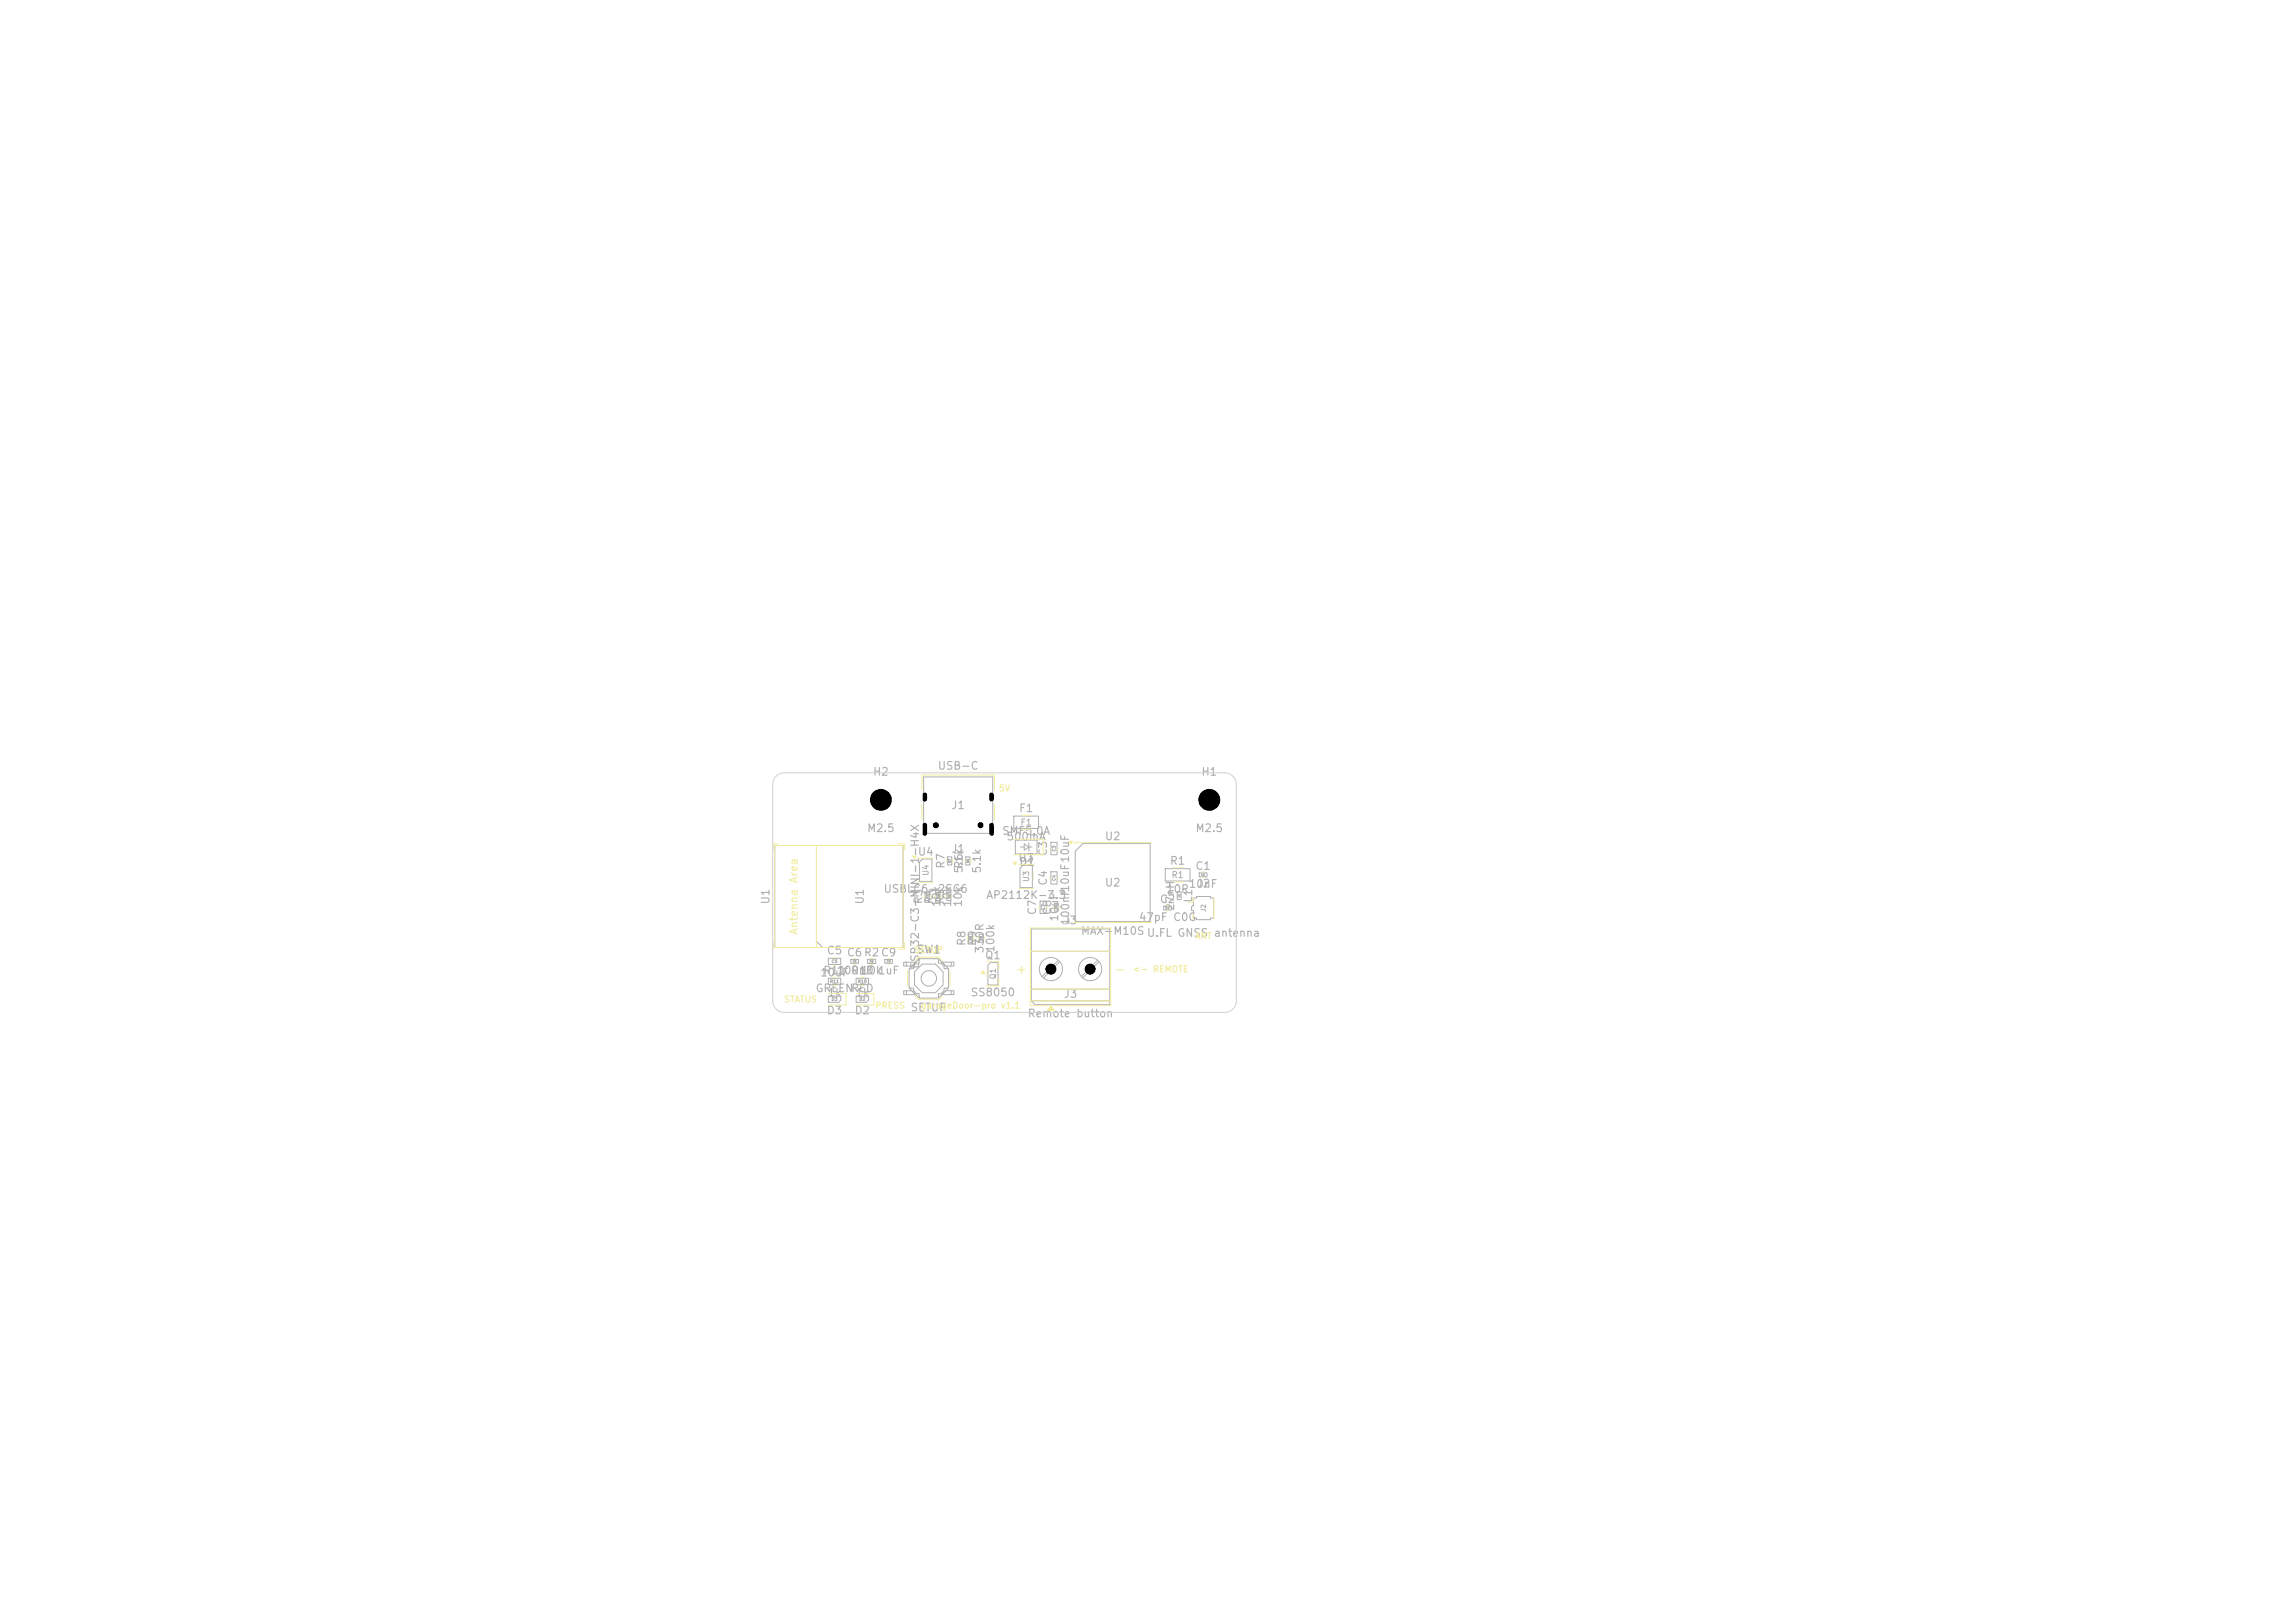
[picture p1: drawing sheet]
<svg xmlns="http://www.w3.org/2000/svg" width="297mm" height="210mm" viewBox="0 0 297 210" stroke-linecap="round" stroke-linejoin="round" font-family="sans-serif">
<defs><g id="words">
<g font-size="1.2" fill="#f2eda1">
<text x="131.3" y="126.3">+</text>
<text x="144.1" y="126.3">-</text>
</g>
<g font-size="1" fill="#afafaf">
<text x="112.9" y="100.6">H2</text>
<text x="121.3" y="99.8">USB-C</text>
<text x="155.4" y="100.6">H1</text>
<text x="112.1" y="107.9">M2.5</text>
<text x="112.9" y="104.3">H2</text>
<text x="123" y="104.9">J1</text>
<text x="131.8" y="105.3">F1</text>
<text x="154.6" y="107.9">M2.5</text>
<text x="155.4" y="104.3">H1</text>
<text x="118.7" y="111">U4</text>
<text x="122.5" y="112.5" transform="rotate(-90 122.5 112.5)">R7</text>
<text x="123" y="110.6">J1</text>
<text x="124.8" y="113.1" transform="rotate(-90 124.8 113.1)">5.1k</text>
<text x="124.8" y="112.5" transform="rotate(-90 124.8 112.5)">R6</text>
<text x="127.2" y="113.1" transform="rotate(-90 127.2 113.1)">5.1k</text>
<text x="129.6" y="108.3">SMF5.0A</text>
<text x="130.2" y="109">500mA</text>
<text x="131.7" y="111.8">U3</text>
<text x="131.9" y="112.3">D1</text>
<text x="135.7" y="110.9" transform="rotate(-90 135.7 110.9)">C3</text>
<text x="142.9" y="109">U2</text>
<text x="151.3" y="112.1">R1</text>
<text x="154.6" y="112.8">C1</text>
<text x="99.8" y="117.1" transform="rotate(-90 99.8 117.1)">U1</text>
<text x="112" y="117.1" transform="rotate(-90 112 117.1)">U1</text>
<text x="114.3" y="115.8">USBLC6-2SC6</text>
<text x="119.6" y="117.1" transform="rotate(-90 119.6 117.1)">R3</text>
<text x="121" y="117.1" transform="rotate(-90 121 117.1)">R4</text>
<text x="121.9" y="117.5" transform="rotate(-90 121.9 117.5)">10k</text>
<text x="122.4" y="117.1" transform="rotate(-90 122.4 117.1)">R5</text>
<text x="123.3" y="117.5" transform="rotate(-90 123.3 117.5)">10k</text>
<text x="124.7" y="117.5" transform="rotate(-90 124.7 117.5)">10k</text>
<text x="127.6" y="116.6">AP2112K-3.3</text>
<text x="134.3" y="118.5" transform="rotate(-90 134.3 118.5)">C7</text>
<text x="135.7" y="114.7" transform="rotate(-90 135.7 114.7)">C4</text>
<text x="136.3" y="118.5" transform="rotate(-90 136.3 118.5)">C8</text>
<text x="137.2" y="119.3" transform="rotate(-90 137.2 119.3)">10uF</text>
<text x="137.6" y="119.8">J3</text>
<text x="138.6" y="115.5" transform="rotate(-90 138.6 115.5)">10uF10uF</text>
<text x="138.6" y="119.8" transform="rotate(-90 138.6 119.8)">100nF</text>
<text x="142.9" y="115">U2</text>
<text x="147.3" y="119.4">47pF C0G</text>
<text x="150" y="117.1">C2</text>
<text x="150.8" y="115.8">10R</text>
<text x="152.2" y="117.9" transform="rotate(-90 152.2 117.9)">27nH</text>
<text x="153.8" y="115.1">10nF</text>
<text x="154.5" y="116.9" transform="rotate(-90 154.5 116.9)">L1</text>
<text x="154.8" y="115.1">J2</text>
<text x="106.9" y="123.7">C5</text>
<text x="109.5" y="124">C6R2C9</text>
<text x="118.6" y="123.6">SW1</text>
<text x="119.2" y="125.5" transform="rotate(-90 119.2 125.5)">ESP32-C3-MINI-1-H4X</text>
<text x="125.2" y="122.5" transform="rotate(-90 125.2 122.5)">R8</text>
<text x="126.6" y="122.5" transform="rotate(-90 126.6 122.5)">R9</text>
<text x="127.4" y="124.4">Q1</text>
<text x="127.5" y="123.4" transform="rotate(-90 127.5 123.4)">330R</text>
<text x="128.9" y="123.3" transform="rotate(-90 128.9 123.3)">100k</text>
<text x="139.8" y="121.2">MAX-M10S</text>
<text x="148.3" y="121.5">U.FL GNSS antenna</text>
<text x="105.5" y="128.6">GREEN</text>
<text x="106.1" y="126.6">10uF</text>
<text x="106.4" y="126.3">R11 R10</text>
<text x="106.9" y="131.5">D3</text>
<text x="107" y="129.2">1k</text>
<text x="108.2" y="126.3">100nF 1uF</text>
<text x="110" y="128.6">RED</text>
<text x="110.5" y="131.5">D2</text>
<text x="110.6" y="129.2">1k</text>
<text x="111.3" y="126.3">10k</text>
<text x="117.8" y="131.1">SETUP</text>
<text x="125.5" y="129.2">SS8050</text>
<text x="132.9" y="131.9">Remote button</text>
<text x="137.6" y="129.4">J3</text>
</g>
<text font-size="1" fill="#f2eda1" x="103.5" y="121.1" transform="rotate(-90 103.5 121.1)">Antenna Area</text>
<g font-size=".8" fill="#f2eda1">
<text x="129.2" y="102.6">5V</text>
<text x="118.3" y="123.5">SETUP</text>
<text x="154.6" y="121.7">ANT</text>
<text x="101.4" y="129.9">STATUS</text>
<text x="113.2" y="130.7">PRESS</text>
<text x="119.1" y="130.7">garageDoor-pro v1.1</text>
<text x="146.5" y="126">&lt;- REMOTE</text>
</g>
<g font-size=".8" fill="#afafaf">
<text x="132" y="107">F1</text>
<text x="151.5" y="113.8">R1</text>
</g>
<g font-size=".7" fill="#afafaf">
<text x="120.3" y="113.4" transform="rotate(-90 120.3 113.4)">U4</text>
<text x="133.3" y="114.2" transform="rotate(-90 133.3 114.2)">U3</text>
<text x="129" y="126.8" transform="rotate(-90 129 126.8)">Q1</text>
</g>
<text font-size=".6" fill="#afafaf" x="156.2" y="118.1" transform="rotate(-90 156.2 118.1)">J2</text>
<g font-size=".4" fill="#afafaf">
<text x="136.7" y="110.2" transform="rotate(-90 136.7 110.2)">C3</text>
<text x="135.3" y="117.8" transform="rotate(-90 135.3 117.8)">C7</text>
<text x="136.7" y="114" transform="rotate(-90 136.7 114)">C4</text>
<text x="107.6" y="124.7">C5</text>
<text x="107.4" y="127.3">R11</text>
<text x="107.6" y="129.6">D3</text>
<text x="111" y="127.3">R10</text>
<text x="111.2" y="129.6">D2</text>
</g>
<g font-size=".3" fill="#afafaf">
<text x="123.1" y="111.7" transform="rotate(-90 123.1 111.7)">R7</text>
<text x="125.4" y="111.7" transform="rotate(-90 125.4 111.7)">R6</text>
<text x="155.4" y="113.4">C1</text>
<text x="120.2" y="116.3" transform="rotate(-90 120.2 116.3)">R3</text>
<text x="121.6" y="116.3" transform="rotate(-90 121.6 116.3)">R4</text>
<text x="123" y="116.3" transform="rotate(-90 123 116.3)">R5</text>
<text x="136.9" y="117.7" transform="rotate(-90 136.9 117.7)">C8</text>
<text x="150.8" y="117.7">C2</text>
<text x="152.8" y="116.1" transform="rotate(-90 152.8 116.1)">L1</text>
<text x="110.3" y="124.6">C6</text>
<text x="112.5" y="124.6">R2</text>
<text x="114.7" y="124.6">C9</text>
<text x="125.8" y="121.7" transform="rotate(-90 125.8 121.7)">R8</text>
<text x="127.2" y="121.7" transform="rotate(-90 127.2 121.7)">R9</text>
</g>
</g></defs>
<g fill="none" stroke="#afafaf" stroke-width=".13">
<path d="M100.3 109.4h16.6v13.2h-16.6zM105.7 109.4v13.2M119.4 111.1h1.2v3h-1.6v-2.6zM119.5 100.5h9v7.3h-9zM119.7 115.5h.6v1h-.6zM121.1 115.5h.6v1h-.6zM122.5 115.5h.6v1h-.6zM122.6 110.9h.6v1h-.6zM125 110.9h.5v1h-.5zM131.2 105.6h3.2v1.6h-3.2zM131.4 108.7h2.8v1.8h-2.8zM132 109.6h.5"/>
<path d="M132.4 112h1.2v2.8h-1.6v-2.4zM132.5 109.2l.7 .4-.7 .4zM133.2 109.6h.3M133.2 109.1v1.1M134.6 116.6h.8v1.6h-.8zM136 112.8h.8v1.6h-.8zM136 109h.8v1.6h-.8zM136.5 116.9h.4v1h-.4zM140.1 109.2h8.8v10.1h-9.8v-9.1zM150.6 117.2h1v.6h-1zM150.8 112.4h3.2v1.6h-3.2zM152.3 115.4h.6v1h-.6z"/>
<path d="M154.4 116.2h.4v-.2h1.8v.2h.4v2.6h-.4v.2h-1.8v-.2h-.4v-1h-.2v-.4l.2-.2zM155.2 112.9h1v.6h-1zM105.7 121.8l.8 .8M107.2 124h1.6v.8h-1.6zM107.2 126.6h1.6v.8h-1.6zM107.2 128.9h1.6v.5l-.3 .3h-1.3zM110.1 124.2h1v.5h-1zM110.8 126.6h1.6v.8h-1.6zM110.8 128.9h1.6v.5l-.3 .3h-1.3zM112.3 124.1h1v.6h-1zM114.5 124.2h1v.5h-1zM116.9 124.5h1.6l-.5 .5h-1.1z"/>
<path d="M116.9 128.2h1.1l.5 .5h-1.6zM117.3 124.5v.5M117.3 128.2v.5M117.7 125.4h.5v-.4l.4-.4h.3v-.5h2.6v.5h.3l.4 .4v.4h.6v2.4h-.6v.4l-.4 .4h-.3v.6h-2.6v-.6h-.3l-.4-.4v-.4h-.5zM117.8 127.9v.1l1 1h.1M118.4 125.8l1-1h1.7l1 1v1.7l-1 1h-1.7l-1-1zM118.9 124.2h-.1l-1 1v.2M121.4 124.2h.2l1 1v.2M121.9 124.5h1.6v.5h-1.1zM122.4 128.2h1.1v.5h-1.6zM122.6 127.9v.1l-1 1h-.2M123.1 124.5v.5"/>
<path d="M123.1 128.2v.5M125.3 120.9h.6v1h-.6zM126.7 120.9h.6v1h-.6zM128.2 124.5h1v3h-1.4v-2.6zM133.5 120.2h10.1v9.8h-9.6l-.5-.5zM133.5 123.1h10.1M133.5 128h10.1M133.5 129.5h10.1M137 124.3l-2.1 2.1M137.1 124.4l-2.1 2.1M142 124.3l-2.1 2.1M142.2 124.4l-2.1 2.1"/>
<circle cx="120.2" cy="126.6" r="1"/>
<circle cx="136" cy="125.4" r="1.5"/>
<circle cx="141.1" cy="125.4" r="1.5"/>
</g>
<path d="M119.3 102.2v-1.9h9.4v1.9M119.3 104.1v2M128.7 104.1v2M110.5 124h.2M110.5 124.8h.2M133.3 123.1h10.4M133.3 128h10.4M133.3 129.5h10.4M135.7 130.1h-2.4v-10h10.4v10h-7.4M136 130.1l.4 .6h-.8z" fill="none" stroke="#f2eda1" stroke-width=".13"/>
<path d="M136 130.1l.4 .6h-.8z" fill="#f2eda1"/>
<path d="M131.1 111.6h.5l-.2 .3zM131.9 111.9h1.8M131.9 114.9h1.8M133.7 113v.8" fill="none" stroke="#f2eda1" stroke-width=".13"/>
<path d="M131.1 111.6h.5l-.2 .3z" fill="#f2eda1"/>
<path d="M118.1 110.8h.5l-.2 .3zM118.9 111.1h1.8M118.9 114.1h1.8M131.2 108.6h3.8v2h-3.8M132.2 105.5h1.2M132.2 107.3h1.2M151 117.1h.2M151 117.9h.2M151.7 112.3h1.4M151.7 114.1h1.4" fill="none" stroke="#f2eda1" stroke-width=".13"/>
<path d="M118.1 110.8h.5l-.2 .3z" fill="#f2eda1"/>
<g fill="none" stroke="#f2eda1" stroke-width=".13">
<path d="M119.6 115.8v.4M120.4 115.8v.4M122.4 115.8v.4M123.2 115.8v.4M124.9 111.2v.4M125.6 111.2v.4M134.5 117.3v.2M135.5 117.3v.2M135.9 109.7v.2M135.9 113.5v.2M136.3 117.3v.2M136.9 109.7v.2"/>
<path d="M136.9 113.5v.2M137.1 117.3v.2M154.4 116.1v.6h-.6M154.4 118.3v.6M155.6 112.8h.2M155.6 113.6h.2M157.1 116.2v2.7M107.8 126.5h.4M107.8 127.5h.4M107.9 123.9h.2M107.9 124.9h.2M110.8 128.6h2.3v1.4h-2.3"/>
<path d="M111.4 126.5h.4M111.4 127.5h.4M112.6 124h.4M112.6 124.8h.4M117.4 125.6v2M118.5 124.3l.4-.4h2.6l.5 .4M118.5 128.9l.4 .5h2.6l.5-.5M122.9 125.6v2M127.2 125.6l.2 .3h-.4zM127.7 124.5l1.6-.1v1M127.7 125.6v.8M129.3 126.6v1l-1.6-.1"/>
</g>
<path d="M127.2 125.6l.2 .3h-.4z" fill="#f2eda1"/>
<path d="M138.3 108.9h.5l-.2 .3zM139 109.2v-.2h10v.2M139 119.2v.2h10v-.2" fill="none" stroke="#f2eda1" stroke-width=".13"/>
<path d="M138.3 108.9h.5l-.2 .3z" fill="#f2eda1"/>
<g fill="none" stroke="#f2eda1" stroke-width=".13">
<path d="M100.3 109.4h16.6v13.2h-16.6zM100.7 109.2h-.6v.8M105.7 109.4v13.2M116.3 109.2h.8v.8M121 115.8v.4M121.8 115.8v.4M122.5 111.2v.4M123.3 111.2v.4M100.1 121.9v.9M107.2 128.6h2.3v1.4h-2.3M114.9 124h.2M114.9 124.8h.2"/>
<path d="M117.1 122v.8h-.8M125.2 121.2v.4M126 121.2v.4M126.6 121.2v.4M127.4 121.2v.4"/>
</g>
<path d="M100.4 100.4l.6-.3 .5-.1h57a1.5 1.5 0 0 1 1.5 1.5v28a1.5 1.5 0 0 1-1.5 1.5h-57a1.5 1.5 0 0 1-1.5-1.5v-28l.1-.5z" fill="none" stroke="#d0d2cd" stroke-width=".13"/>
<g fill="#000" stroke="#000" stroke-width=".13">
<circle cx="114" cy="103.5" r="1.35"/>
<circle cx="121.1" cy="106.8" r=".33"/>
<circle cx="126.9" cy="106.8" r=".33"/>
<circle cx="156.5" cy="103.5" r="1.35"/>
<circle cx="136" cy="125.4" r=".65"/>
<circle cx="141.1" cy="125.4" r=".65"/>
</g>
<path d="M119.7 102.8v.6M119.7 106.8v1.1M128.3 102.8v.6M128.3 106.8v1.1" fill="none" stroke="#000" stroke-width=".6"/>
<use href="#words"/>
</svg>
